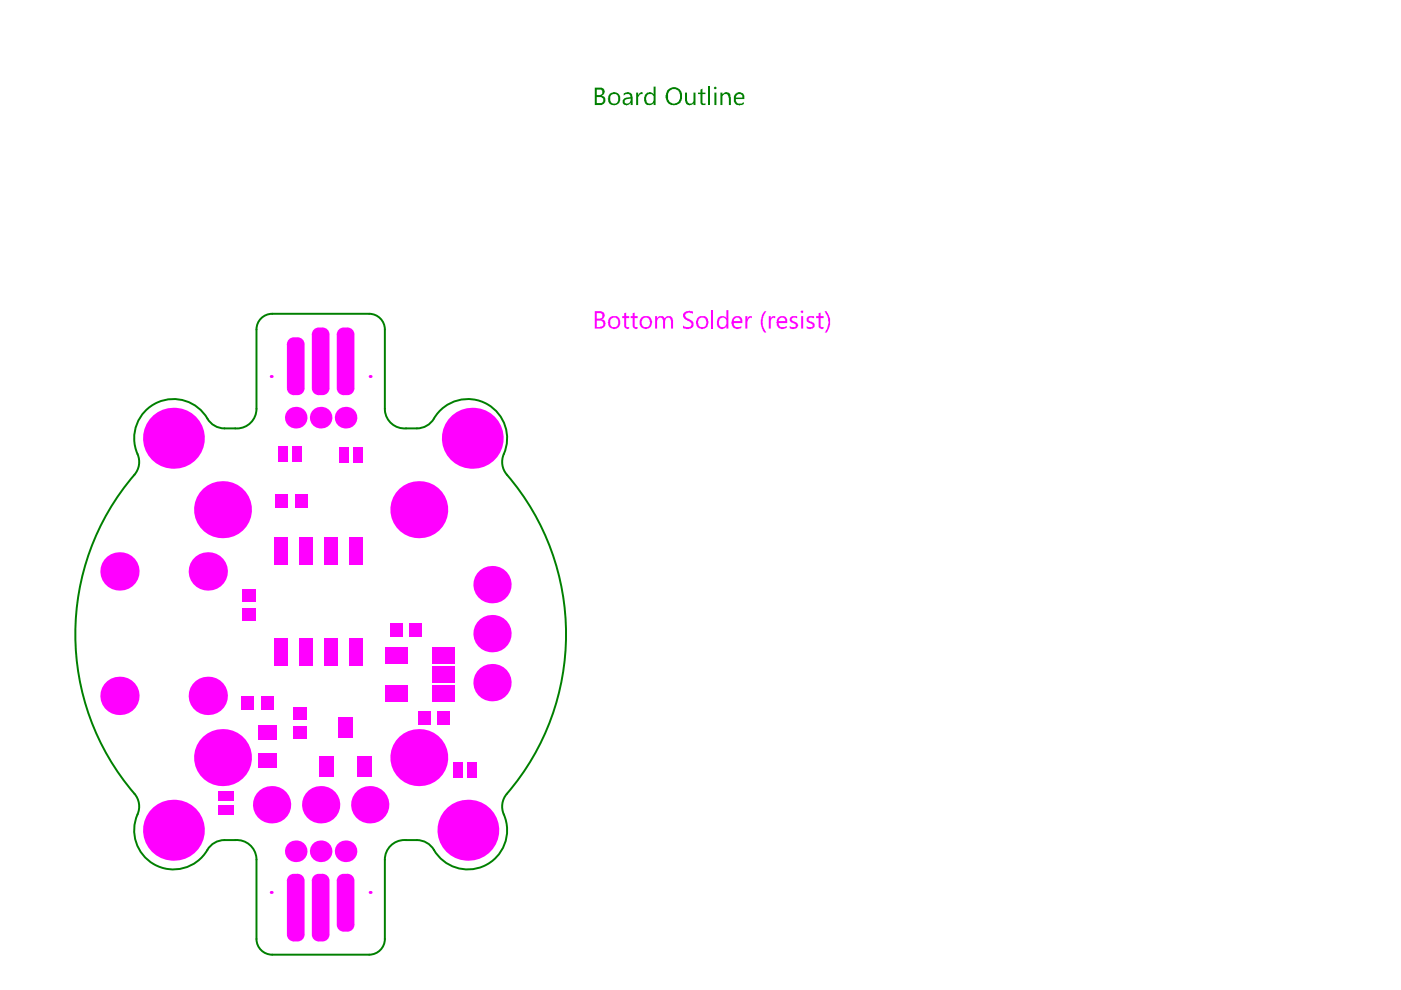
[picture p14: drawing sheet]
<svg xmlns="http://www.w3.org/2000/svg" width="297mm" height="210mm" viewBox="0 0 297 210" stroke-linecap="round" stroke-linejoin="round" font-family="sans-serif">
<path d="M54.4 69.9v16.8M57.7 66.5h20.6M81.6 69.9v16.8M47.6 90.8h2.3M86.1 90.8h2.3M47.6 178.1h2.3M86.1 178.1h2.3M54.4 182.3v16.8M81.6 182.3v16.8M57.7 202.4h20.6" fill="none" stroke="#008000" stroke-width=".42"/>
<g fill="#008000">
<path d="M134.9 19.6h.4v.6l.1-.1a.59 .59 0 0 1 .9-.5v.4a.78 .78 0 0 0-1 .9v1.4h-.4z"/>
<path d="M145.2 19.6h.5v1.5a.7 .7 0 0 0 .6 .9 .7 .7 0 0 0 .7-.9v-1.5h.5v2.7h-.5v-.4a.99 .99 0 0 1-1.7-.2z"/>
<path d="M148.5 19l.4-.2v.8h.7v.4h-.7v1.4a.38 .38 0 0 0 .1 .6 .38 .38 0 0 0 .6-.1v.4h-.2a.64 .64 0 0 1-.9-.8v-1.5h-.5v-.4h.5z"/>
<path d="M126.5 19v1.2h.6a.58 .58 0 0 0 .6-.6 .58 .58 0 0 0-.6-.6zM126.5 20.6v1.3h.7a.57 .57 0 0 0 .7-.4v-.2a.63 .63 0 0 0-.8-.7zM126.1 18.6h1.1a.87 .87 0 0 1 1 .6 .87 .87 0 0 1-.6 1.1 1 1 0 0 1 .7 .9 1 1 0 0 1-.6 1l-1.6 .1z"/>
<path d="M129.5 20.3a1.08 1.08 0 0 0 .7 1.7h.1a1.11 1.11 0 0 0 .8-.9 1.11 1.11 0 0 0-.5-1.1h-.7zM129.3 19.8a1.38 1.38 0 0 1 2.2 .8 1.38 1.38 0 0 1-1.7 1.7 1.42 1.42 0 0 1-.5-2.3z"/>
<path d="M132.4 21.3a.55 .55 0 0 0 .3 .7 .55 .55 0 0 0 .7-.1l.2-.3 .1-.7-.8 .1zM132.2 19.8a1.15 1.15 0 0 1 1.8 .3l.1 2.2h-.4v-.4a1.05 1.05 0 0 1-1.5 .2 .79 .79 0 0 1-.1-1 .79 .79 0 0 1 .8-.4l.8-.1a.69 .69 0 0 0-.5-.7 .69 .69 0 0 0-.8 .3l-.2 .1z"/>
<path d="M136.8 20.1a1.09 1.09 0 0 1 1.8-.1v-1.6h.4v3.9h-.4v-.4a1.18 1.18 0 0 1-1.5 .2 1.18 1.18 0 0 1-.5-1.4zM137.2 20.2a1.17 1.17 0 0 0 .4 1.8h.4l.5-.4 .1-.9a.79 .79 0 0 0-.5-.7 .79 .79 0 0 0-.9 .2z"/>
<path d="M141.9 19.4a2.1 2.1 0 0 0 .3 2.3 1.38 1.38 0 0 0 1.4-.1 1.38 1.38 0 0 0 .6-1.3 1.22 1.22 0 0 0-.6-1.2 1.22 1.22 0 0 0-1.3 0zM141.4 19.2a1.8 1.8 0 0 1 2.3-.5 1.8 1.8 0 0 1 .9 2.1 1.7 1.7 0 0 1-2.2 1.5 2 2 0 0 1-1.2-2.6z"/>
</g>
<path d="M150.3 18.4v3.9" fill="none" stroke="#008000" stroke-width=".42"/>
<g fill="#008000">
<path d="M152.7 19.6h.5v.4a.92 .92 0 0 1 .9-.5 .92 .92 0 0 1 .8 .8l.1 2h-.5l-.1-1.6a.65 .65 0 0 0-.7-.7 .65 .65 0 0 0-.5 .8v1.5h-.5z"/>
<path d="M151.4 18.6a.26 .26 0 0 1 .5 0 .26 .26 0 0 1-.5 0zM151.5 19.6h.4v2.7h-.4z"/>
<path d="M156.1 20.3l-.1 .4h1.4a.68 .68 0 0 0-.5-.8 .68 .68 0 0 0-.8 .4zM155.9 19.8h.1a1.06 1.06 0 0 1 1.2-.2 1.06 1.06 0 0 1 .6 1v.4h-1.8a.86 .86 0 0 0 .5 .9 .86 .86 0 0 0 1-.2l.2-.1v.5a1.39 1.39 0 0 1-1.9-.1 2.26 2.26 0 0 1 .1-2.2z"/>
</g>
<path d="M57.7 66.5a3.3 3.3 0 0 0-3.3 3.4M78.3 66.5a3.3 3.3 0 0 1 3.3 3.4M47.6 90.8a4.2 4.2 0 0 1-3.6-2 8.4 8.4 0 0 0-11.3-3.1 8.4 8.4 0 0 0-3.3 11.2 4.2 4.2 0 0 1-.9 3.8 52 52 0 0 0 .4 68.1 4.2 4.2 0 0 1 .3 3.9 8.4 8.4 0 0 0 4.1 10.9 8.4 8.4 0 0 0 11-3.9 4.2 4.2 0 0 1 3.3-1.6M54.4 86.7a4.2 4.2 0 0 1-4.5 4.1M81.6 86.7a4.2 4.2 0 0 0 4.5 4.1M88.4 90.8a4.2 4.2 0 0 0 3.6-2 8.4 8.4 0 0 1 11.3-3.1 8.4 8.4 0 0 1 3.3 11.2 4.2 4.2 0 0 0 .9 3.7 52 52 0 0 1-.4 68.2 4.2 4.2 0 0 0-.3 3.9 8.4 8.4 0 0 1-4.2 10.9 8.4 8.4 0 0 1-11-3.9 4.2 4.2 0 0 0-3.2-1.6M49.9 178.1a4.2 4.2 0 0 1 4.5 4.2M86.1 178.1a4.2 4.2 0 0 0-4.5 4.2M54.4 199.1a3.3 3.3 0 0 0 3.3 3.3M81.6 199.1a3.3 3.3 0 0 1-3.3 3.3" fill="none" stroke="#008000" stroke-width=".42"/>
<g fill="#f0f">
<path d="M132.3 66.4l.5-.1v.7h.6v.4h-.6v1.6a.37 .37 0 0 0 .2 .4 .37 .37 0 0 0 .4-.1l-.1 .4a.51 .51 0 0 1-.7-.1l-.3-.4v-1.8h-.4v-.4h.4z"/>
<path d="M134.1 66.4l.5-.1v.7h.6v.4h-.6v1.6a.37 .37 0 0 0 .2 .4 .37 .37 0 0 0 .4-.1l-.1 .4a.51 .51 0 0 1-.8-.1l-.2-.4v-1.8h-.4v-.4h.4z"/>
<path d="M138.9 67h.4v.4a.94 .94 0 0 1 1.6 0v.2a.95 .95 0 0 1 1.1-.5 .95 .95 0 0 1 .7 1v1.6h-.4v-1.7a.63 .63 0 0 0-.7-.7 .63 .63 0 0 0-.6 .7v1.7h-.4v-1.6a.59 .59 0 0 0-.5-.8 .59 .59 0 0 0-.7 .6l-.1 1.8h-.4z"/>
<path d="M144.9 66.4a1.93 1.93 0 0 1 2-.3l-.1 .4a1.06 1.06 0 0 0-1.6 .4l.5 .5a1.92 1.92 0 0 1 1.3 1.2 1.14 1.14 0 0 1-1.7 1.1l-.5-.1v-.6a1.27 1.27 0 0 0 1.8-.1v-.1a1.43 1.43 0 0 0-1-.9l-.6-.3-.2-.5z"/>
<path d="M126.5 66.4v1.2h.6a.58 .58 0 0 0 .6-.6 .58 .58 0 0 0-.6-.6zM126.5 68v1.3h.7a.74 .74 0 0 0 .6-.3 .74 .74 0 0 0 0-.8l-.3-.2zM126.1 66h1.1a.92 .92 0 0 1 1 .7 .92 .92 0 0 1-.6 1.1 .85 .85 0 0 1 .7 .5 .85 .85 0 0 1-.2 .9l-.5 .5h-1.5z"/>
<path d="M129.5 67.7l-.1 .4a.92 .92 0 0 0 .8 1.3 .92 .92 0 0 0 .9-1.3 .9 .9 0 0 0-.7-.7 .9 .9 0 0 0-.9 .3zM128.9 68.4a1.35 1.35 0 0 1 2.7 0 1.35 1.35 0 0 1-2.7 0z"/>
<path d="M136.1 67.8a1.02 1.02 0 0 0 0 1.1 1.02 1.02 0 0 0 1 .4 1.03 1.03 0 0 0 .7-1.2 1.03 1.03 0 0 0-1.1-.8zM135.9 67.3a1.81 1.81 0 0 1 1.9-.1 1.5 1.5 0 0 1 .3 1.7 1.5 1.5 0 0 1-1.4 .9 1.53 1.53 0 0 1-.8-2.5z"/>
<path d="M148.1 67.8v.2a.92 .92 0 0 0 .8 1.3 .92 .92 0 0 0 .8-1.3 .79 .79 0 0 0-.7-.7 .79 .79 0 0 0-.8 .5zM147.8 67.6a1.33 1.33 0 0 1 1.8-.4 1.33 1.33 0 0 1 .4 1.8 1.29 1.29 0 0 1-1.6 .7 1.29 1.29 0 0 1-.8-1.5z"/>
</g>
<path d="M151.1 65.8v3.9" fill="none" stroke="#f0f" stroke-width=".42"/>
<g fill="#f0f">
<path d="M158 67h.4v.6l.2-.3a.64 .64 0 0 1 .8-.3v.4a.74 .74 0 0 0-1 .8v1.5h-.4z"/>
<path d="M161.9 66.2l.2-.2 .4 .1a3.3 3.3 0 0 0 0 4.4 .71 .71 0 0 1-.9-.7 3.7 3.7 0 0 1 .3-3.6z"/>
<path d="M163 67h.4v.6l.1-.2a.65 .65 0 0 1 .9-.4v.4a.56 .56 0 0 0-.9 .3l-.1 2h-.4z"/>
<path d="M167.5 67.3a1.35 1.35 0 0 1 1.5-.2v.5l-.2-.2a.58 .58 0 0 0-.6 0 .58 .58 0 0 0-.3 .5l.2 .2a1.3 1.3 0 0 1 1.1 1h-.1a1.11 1.11 0 0 1-1.5 .6l-.2-.1v-.5l.7 .2a.41 .41 0 0 0 .6-.2 .41 .41 0 0 0-.4-.5v-.1a.83 .83 0 0 1-.8-1.2z"/>
<path d="M171.2 67.1h1.4v.5l-.5-.3a.45 .45 0 0 0-.7 .4 .45 .45 0 0 0 .6 .5l.2 .1a.76 .76 0 0 1 .5 .8 .76 .76 0 0 1-.7 .7h-.5l-.5-.2v-.5l.6 .2a.42 .42 0 0 0 .5 .1 .42 .42 0 0 0 .1-.6l-.2-.2a.88 .88 0 0 1-.9-1.3z"/>
<path d="M173.6 66.4l.4-.1v.7h.6v.4h-.6v1.6a.37 .37 0 0 0 .2 .4 .37 .37 0 0 0 .4-.1l-.1 .4a.56 .56 0 0 1-.8-.2l-.1-2.1h-.6v-.4h.6z"/>
<path d="M174.8 66h.5a3.8 3.8 0 0 1 0 4.5h-.5a3.7 3.7 0 0 0 .5-3.8z"/>
<path d="M152.2 67.4a1.17 1.17 0 0 1 1.8 0v-1.6h.4v3.9h-.4v-.5a1.17 1.17 0 0 1-1.6 .3 1.17 1.17 0 0 1-.3-1.6zM152.6 67.6a1.17 1.17 0 0 0 .5 1.7 .76 .76 0 0 0 .9-.8v-.4a.83 .83 0 0 0-1.4-.5z"/>
<path d="M155.6 67.8v.3h1.4a.68 .68 0 0 0-.5-.8 .68 .68 0 0 0-.8 .4zM155.3 67.6a1.17 1.17 0 0 1 1.5-.5 1.17 1.17 0 0 1 .6 1.4h-1.8a.74 .74 0 0 0 .2 .8 .74 .74 0 0 0 .9 0l.5-.2v.4a1.33 1.33 0 0 1-1.7-.2 1.33 1.33 0 0 1-.2-1.6z"/>
<path d="M165.2 67.7l-.1 .4h1.4a.69 .69 0 0 0-.5-.7 .69 .69 0 0 0-.8 .3zM164.8 67.6a1.13 1.13 0 0 1 1.3-.6 1.13 1.13 0 0 1 .8 1.2v.3h-1.8a.9 .9 0 0 0 .5 .9 .9 .9 0 0 0 1-.2l.2-.1a.79 .79 0 0 1-1.1 .7 1.44 1.44 0 0 1-1-1.8z"/>
<path d="M169.8 66.1a.25 .25 0 0 1 .5 0 .25 .25 0 0 1-.5 0zM169.9 67h.4v2.7h-.4z"/>
<path d="M73.7 69.4v1.5zM73.7 69.4a1.46 1.46 0 0 1 1.4 1.5h-1.4z"/>
<path d="M71.4 70.9h1.5zM71.7 70l.7-.5 .5-.1v1.5h-1.5z"/>
<path d="M72.9 82.3v1.5zM71.4 82.3h1.5v1.5a1.46 1.46 0 0 1-1.5-1.5z"/>
<path d="M73.7 82.3h1.4zM73.7 82.3h1.4a1.46 1.46 0 0 1-1.4 1.5z"/>
<path d="M63.1 71.5v1.5zM63.1 71.5a1.46 1.46 0 0 1 1.5 1.5h-1.5z"/>
<path d="M60.8 73h1.5zM61.1 72.1l.7-.5 .5-.1v1.5h-1.5z"/>
<path d="M62.3 82.3v1.5zM60.8 82.3h1.5v1.5a1.46 1.46 0 0 1-1.5-1.5z"/>
<path d="M63.1 82.3h1.5zM63.1 82.3h1.5a1.46 1.46 0 0 1-1.5 1.5z"/>
<path d="M68.4 69.4v1.5zM68.4 69.4a1.46 1.46 0 0 1 1.5 1.5h-1.5z"/>
<path d="M66.1 70.9h1.5zM66.4 70l.7-.5 .5-.1v1.5h-1.5z"/>
<path d="M67.6 82.3v1.5zM66.1 82.3h1.5v1.5a1.46 1.46 0 0 1-1.5-1.5z"/>
<path d="M68.4 82.3h1.5zM68.4 82.3h1.5a1.46 1.46 0 0 1-1.5 1.5z"/>
<path d="M62.3 198.2v1.4zM60.8 198.2h1.5v1.4a1.46 1.46 0 0 1-1.5-1.4z"/>
<path d="M63.1 198.2h1.5zM63.1 198.2h1.5a1.46 1.46 0 0 1-1.5 1.4z"/>
<path d="M63.1 185.3v1.4zM63.1 185.3a1.46 1.46 0 0 1 1.5 1.4h-1.5z"/>
<path d="M60.8 186.7h1.5zM61.1 185.9l.7-.6h.5v1.4h-1.5z"/>
<path d="M72.9 196.1v1.4zM71.4 196.1h1.5v1.4a1.46 1.46 0 0 1-1.5-1.4z"/>
<path d="M73.7 196.1h1.4zM73.7 196.1h1.4a1.46 1.46 0 0 1-1.4 1.4z"/>
<path d="M73.7 185.3v1.4zM73.7 185.3a1.46 1.46 0 0 1 1.4 1.4h-1.4z"/>
<path d="M71.4 186.7h1.5zM71.7 185.9l.7-.6h.5v1.4h-1.5z"/>
<path d="M67.6 198.2v1.4zM66.1 198.2h1.5v1.4a1.46 1.46 0 0 1-1.5-1.4z"/>
<path d="M68.4 198.2h1.5zM68.4 198.2h1.5a1.46 1.46 0 0 1-1.5 1.4z"/>
<path d="M68.4 185.3v1.4zM68.4 185.3a1.46 1.46 0 0 1 1.5 1.4h-1.5z"/>
<path d="M66.1 186.7h1.5zM66.4 185.9l.7-.6h.5v1.4h-1.5z"/>
<circle cx="78.5" cy="189.2" r=".31"/>
<circle cx="57.5" cy="189.2" r=".31"/>
<circle cx="62.7" cy="180.5" r="2.29"/>
<circle cx="68" cy="180.5" r="2.29"/>
<circle cx="73.3" cy="180.5" r="2.29"/>
<circle cx="36.8" cy="176" r="6.5"/>
<circle cx="99.2" cy="176" r="6.5"/>
<circle cx="78.4" cy="170.6" r="4"/>
<circle cx="68" cy="170.6" r="4"/>
<circle cx="57.6" cy="170.6" r="4"/>
<circle cx="47.2" cy="160.6" r="6"/>
<circle cx="88.8" cy="160.6" r="6"/>
<circle cx="25.3" cy="147.5" r="4.1"/>
<circle cx="44.1" cy="147.5" r="4.1"/>
<circle cx="25.3" cy="121.2" r="4.1"/>
<circle cx="36.8" cy="92.9" r="6.5"/>
<circle cx="44.1" cy="121.2" r="4.1"/>
<circle cx="47.2" cy="108.1" r="6"/>
<circle cx="57.5" cy="79.8" r=".31"/>
<circle cx="62.7" cy="88.6" r="2.29"/>
<circle cx="68" cy="88.6" r="2.29"/>
<circle cx="73.3" cy="88.6" r="2.29"/>
<circle cx="78.5" cy="79.8" r=".31"/>
<circle cx="88.8" cy="108.1" r="6"/>
<circle cx="100.1" cy="92.9" r="6.5"/>
<circle cx="104.3" cy="144.7" r="4"/>
<circle cx="104.3" cy="124" r="4"/>
<circle cx="104.3" cy="134.3" r="4"/>
</g>
<g fill="#f0f">
<path d="M58.2 113.9h2.9v5.8h-2.9z" fill-rule="evenodd"/>
<path d="M63.5 113.9h2.9v5.8h-2.9z" fill-rule="evenodd"/>
<path d="M68.8 113.9h2.9v5.8h-2.9z" fill-rule="evenodd"/>
<path d="M74 113.9h3v5.8h-3z" fill-rule="evenodd"/>
<path d="M74 135.3h3v5.8h-3z" fill-rule="evenodd"/>
<path d="M68.8 135.3h2.9v5.8h-2.9z" fill-rule="evenodd"/>
<path d="M63.5 135.3h2.9v5.8h-2.9z" fill-rule="evenodd"/>
<path d="M58.2 135.3h2.9v5.8h-2.9z" fill-rule="evenodd"/>
<path d="M71.4 70.9l1.5-1.5h.8l1.4 1.5v11.4l-1.4 1.5h-.8l-1.5-1.5z" fill-rule="evenodd"/>
<path d="M60.8 73l1.5-1.5h.8l1.5 1.5v9.3l-1.5 1.5h-.8l-1.5-1.5z" fill-rule="evenodd"/>
<path d="M66.1 70.9l1.5-1.5h.8l1.5 1.5v11.4l-1.5 1.5h-.8l-1.5-1.5z" fill-rule="evenodd"/>
<path d="M60.8 186.7l1.5-1.4h.8l1.5 1.4v11.5l-1.5 1.4h-.8l-1.5-1.4z" fill-rule="evenodd"/>
<path d="M71.4 186.7l1.5-1.4h.8l1.4 1.4v9.4l-1.4 1.4h-.8l-1.5-1.4z" fill-rule="evenodd"/>
<path d="M66.1 186.7l1.5-1.4h.8l1.5 1.4v11.5l-1.5 1.4h-.8l-1.5-1.4z" fill-rule="evenodd"/>
<path d="M71.7 152h3.1v4.3h-3.1z" fill-rule="evenodd"/>
<path d="M67.8 160.3h3.1v4.3h-3.1z" fill-rule="evenodd"/>
<path d="M75.7 160.3h3.1v4.3h-3.1z" fill-rule="evenodd"/>
<path d="M46.3 167.8h3.4v2.1h-3.4z" fill-rule="evenodd"/>
<path d="M46.3 170.7h3.4v2.1h-3.4z" fill-rule="evenodd"/>
<path d="M96.1 161.5h2.1v3.4h-2.1z" fill-rule="evenodd"/>
<path d="M99 161.5h2.1v3.4h-2.1z" fill-rule="evenodd"/>
<path d="M71.9 94.7h2.1v3.4h-2.1z" fill-rule="evenodd"/>
<path d="M74.8 94.7h2.1v3.4h-2.1z" fill-rule="evenodd"/>
<path d="M62 94.7h2v3.3h-2z" fill-rule="evenodd"/>
<path d="M59 94.7h2.1v3.3h-2.1z" fill-rule="evenodd"/>
<path d="M91.7 137.3h4.8v3.5h-4.8z" fill-rule="evenodd"/>
<path d="M91.7 141.2h4.8v3.6h-4.8z" fill-rule="evenodd"/>
<path d="M91.7 145.2h4.8v3.5h-4.8z" fill-rule="evenodd"/>
<path d="M81.7 145.2h4.8v3.5h-4.8z" fill-rule="evenodd"/>
<path d="M81.7 137.3h4.8v3.5h-4.8z" fill-rule="evenodd"/>
<path d="M62.5 104.8h2.7v2.9h-2.7z" fill-rule="evenodd"/>
<path d="M58.3 104.8h2.7v2.9h-2.7z" fill-rule="evenodd"/>
<path d="M88.6 150.8h2.7v2.9h-2.7z" fill-rule="evenodd"/>
<path d="M92.7 150.8h2.8v2.9h-2.8z" fill-rule="evenodd"/>
<path d="M86.8 132.1h2.7v2.9h-2.7z" fill-rule="evenodd"/>
<path d="M82.7 132.1h2.7v2.9h-2.7z" fill-rule="evenodd"/>
<path d="M62.2 149.8h2.9v2.7h-2.9z" fill-rule="evenodd"/>
<path d="M62.2 154h2.9v2.7h-2.9z" fill-rule="evenodd"/>
<path d="M54.8 159.6h4v3.1h-4z" fill-rule="evenodd"/>
<path d="M54.8 153.8h4v3.1h-4z" fill-rule="evenodd"/>
<path d="M51.2 147.6h2.7v2.9h-2.7z" fill-rule="evenodd"/>
<path d="M55.3 147.6h2.7v2.9h-2.7z" fill-rule="evenodd"/>
<path d="M51.3 129h3v2.7h-3z" fill-rule="evenodd"/>
<path d="M51.3 124.8h3v2.7h-3z" fill-rule="evenodd"/>
</g>
</svg>
